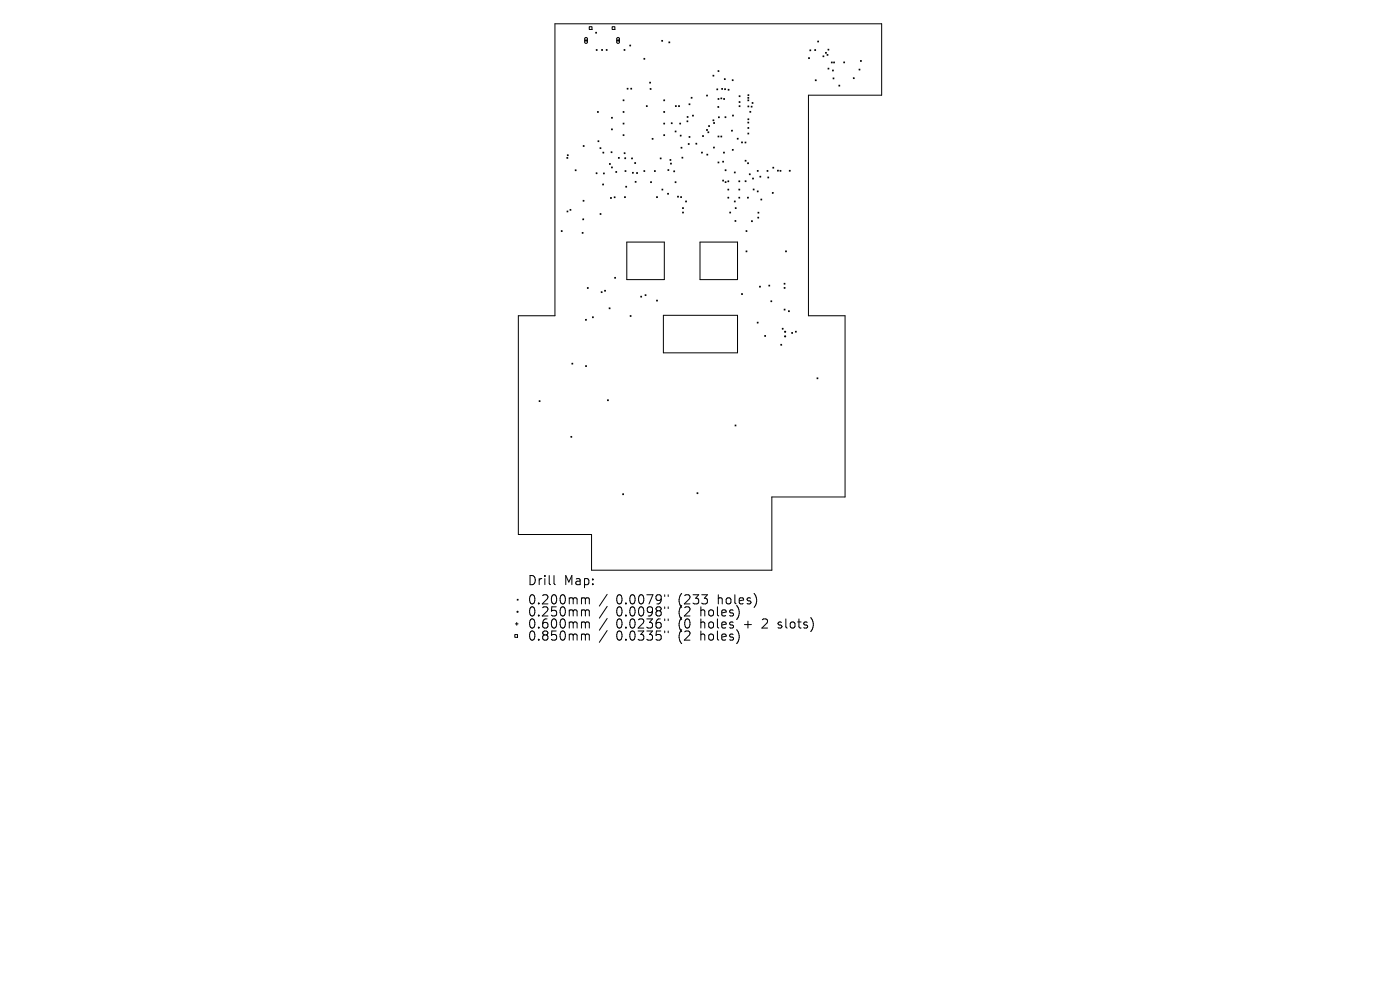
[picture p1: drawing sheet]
<svg xmlns="http://www.w3.org/2000/svg" width="297mm" height="210mm" viewBox="0 0 297 210" stroke-linecap="round" stroke-linejoin="round" font-family="sans-serif">
<defs><g id="words">
<g font-size="2.7">
<text x="111.9" y="124.4">Drill</text>
<text x="119.6" y="124.4">Map:</text>
<text x="111.9" y="128.5">0.200mm</text>
<text x="111.9" y="131">0.250mm</text>
<text x="130.7" y="128.5">0.0079&quot;</text>
<text x="130.7" y="131">0.0098&quot;</text>
<text x="144.1" y="128.5">(233</text>
<text x="144.1" y="131">(2</text>
<text x="148.9" y="131">holes)</text>
<text x="152.6" y="128.5">holes)</text>
<text x="111.9" y="133.6">0.600mm</text>
<text x="111.9" y="136.2">0.850mm</text>
<text x="130.7" y="133.6">0.0236&quot;</text>
<text x="130.7" y="136.2">0.0335&quot;</text>
<text x="144.1" y="133.6">(0</text>
<text x="144.1" y="136.2">(2</text>
<text x="148.9" y="133.6">holes</text>
<text x="148.9" y="136.2">holes)</text>
<text x="158.3" y="133.6">+</text>
<text x="162.4" y="133.6">2</text>
<text x="165.9" y="133.6">slots)</text>
</g>
</g></defs>
<g fill="none" stroke="#000" stroke-width=".21">
<path d="M117.7 5h69.3v15.2h-15.5v46.8h7.8v38.4h-15.6v15.6h-38.2v-7.6h-15.5v-46.4h7.7zM124 8.6h.6M124.1 8h.3l.2 .2v.8l-.2 .2-.4-.2zM124.3 8.3v.6M125 5.7h.6v.6h-.6zM126.4 6.8l.2 .2M126.5 10.5l.2 .2M126.6 6.8l-.2 .2M126.7 10.5l-.2 .2M127.6 10.5l.2 .2M127.8 10.5l-.2 .2M128.6 10.5l.2 .2"/>
<path d="M128.8 10.5l-.2 .2M129.9 5.7h.5v.6h-.5zM130.8 8.6h.6M130.9 8h.3l.2 .2v.8l-.2 .2-.4-.2zM131.1 8.3v.6M132.4 10.5l.2 .2M132.6 10.5l-.2 .2M133 18.7l.2 .2M133.2 18.7l-.2 .2M133.6 9.6l.2 .2M133.8 9.6l-.2 .2M133.8 18.7l.2 .2"/>
<path d="M134 18.7l-.2 .2M136.6 12.4l.2 .2M136.8 12.4l-.2 .2M137.8 17.4l.2 .2M137.9 18.8l.2 .2M138 17.4l-.2 .2M138.1 18.8l-.2 .2M140.4 8.6l.2 .2M140.6 8.6l-.2 .2M141.9 8.9l.2 .2M142.1 8.9l-.2 .2M151.2 16l.2 .1"/>
<path d="M151.4 16l-.2 .1M152.1 18.9l.2 .2M152.3 18.9l-.2 .2M152.3 15l.2 .2M152.5 15l-.2 .2M153.1 18.8l.2 .2M153.3 18.8l-.2 .2M153.7 16.7l.2 .2M153.7 18.8l.2 .2M153.9 16.7l-.2 .2M153.9 18.8l-.2 .2M154.5 18.9l.2 .2"/>
<path d="M154.7 18.9l-.2 .2M155.3 16.9l.2 .2M155.5 16.9l-.2 .2M171.5 12.2l.2 .2M171.7 12.2l-.2 .2M171.8 10.6l.2 .2M172 10.6l-.2 .2M172.8 10.5l.2 .2M173 16.9l.1 .2M173 10.5l-.2 .2M173.1 16.9l-.1 .2M173.5 8.7l.2 .2"/>
<path d="M173.7 8.7l-.2 .2M174.6 11.9l.2 .1M174.8 11.9l-.2 .1M175.1 11.1l.2 .2M175.3 11.1l-.2 .2M175.5 11.5l.1 .2M175.6 11.5l-.1 .2M175.7 10.4l.1 .2M175.7 14.5l.1 .2M175.8 10.4l-.1 .2M175.8 14.5l-.1 .2M176.4 13.2l.2 .1"/>
<path d="M176.6 13.2l-.2 .1M176.6 14.9l.2 .2M176.7 16.5l.2 .2M176.8 14.9l-.2 .2M176.8 13.2l.2 .1M176.9 16.5l-.2 .2M177 13.2l-.2 .1M178 18.1l.2 .2M178.2 18.1l-.2 .2M179 13.1l.2 .2M179.2 13.1l-.2 .2M181 16.5l.2 .2"/>
<path d="M181.2 16.5l-.2 .2M182.2 14.7l.2 .2M182.4 14.7l-.2 .2M182.5 12.8l.2 .2M182.7 12.8l-.2 .2M120.3 33.4l.2 .2M120.4 32.8l.1 .2M120.5 33.4l-.2 .2M120.5 32.8l-.1 .2M122 36l.2 .2M122.2 36l-.2 .2M123.7 30.9l.2 .2"/>
<path d="M123.9 30.9l-.2 .2M126.5 36.7l.2 .2M126.7 36.7l-.2 .2M126.7 23.7l.2 .1M126.9 29.9l.2 .2M126.9 23.7l-.2 .1M127.1 29.9l-.2 .2M127.3 31.3l.2 .2M127.5 31.3l-.2 .2M127.9 39l.1 .2M127.9 32.3l.2 .2M128 36.7l.2 .2"/>
<path d="M128 39l-.1 .2M128.1 32.3l-.2 .2M128.2 36.7l-.2 .2M129.3 34.7l.2 .2M129.5 34.7l-.2 .2M129.6 32.2l.2 .2M129.7 35.4l.2 .2M129.7 24.9l.2 .2M129.7 27.3l.2 .2M129.8 32.2l-.2 .2M129.9 35.4l-.2 .2M129.9 24.9l-.2 .2"/>
<path d="M129.9 27.3l-.2 .2M130.6 36.4l.2 .2M130.8 36.4l-.2 .2M131.2 33.4l.2 .2M131.4 33.4l-.2 .2M132.2 21.2l.2 .2M132.2 23.7l.2 .1M132.2 26.1l.2 .2M132.2 28.6l.2 .2M132.4 21.2l-.2 .2M132.4 23.7l-.2 .1M132.4 26.1l-.2 .2"/>
<path d="M132.4 28.6l-.2 .2M132.4 32.4l.2 .2M132.5 33.5l.2 .2M132.6 36.2l.2 .2M132.6 32.4l-.2 .2M132.7 33.5l-.2 .2M132.8 39.5l.1 .2M132.8 36.2l-.2 .2M132.9 39.5l-.1 .2M134 33.5l.2 .2M134.2 36.6l.2 .1M134.2 33.5l-.2 .2"/>
<path d="M134.4 36.6l-.2 .1M134.7 34.5l.1 .2M134.7 38.5l.2 .2M134.8 34.5l-.1 .2M134.9 38.5l-.2 .2M135.1 36.6l.1 .2M135.2 36.6l-.1 .2M136.6 36.2l.2 .2M136.8 36.2l-.2 .2M137.1 22.4l.2 .2M137.3 22.4l-.2 .2M138 38.6l.2 .1"/>
<path d="M138.2 38.6l-.2 .1M138.3 29.4l.2 .1M138.5 29.4l-.2 .1M138.8 36.2l.2 .2M139 36.2l-.2 .2M140.1 33.5l.2 .2M140.3 33.5l-.2 .2M140.8 23.7l.2 .1M140.8 26.1l.2 .2M140.8 21.2l.2 .2M140.8 28.6l.2 .2M141 26.1l-.2 .2"/>
<path d="M141 21.2l-.2 .2M141 23.7l-.2 .1M141 28.6l-.2 .2M141.7 36l.2 .2M141.9 36l-.2 .2M142.1 33.8l.2 .2M142.2 34.6l.2 .2M142.3 33.8l-.2 .2M142.4 26l.2 .2M142.4 34.6l-.2 .2M142.6 26l-.2 .2M142.9 36.2l.2 .2"/>
<path d="M143.1 36.2l-.2 .2M143.2 38.6l.2 .2M143.2 27.8l.2 .2M143.3 22.4l.2 .2M143.4 38.6l-.2 .2M143.4 27.8l-.2 .2M143.5 22.4l-.2 .2M144 22.4l.1 .2M144.1 22.4l-.1 .2M144.2 26.1l.2 .2M144.3 28.7l.2 .2M144.4 26.1l-.2 .2"/>
<path d="M144.5 31.2l.2 .2M144.5 28.7l-.2 .2M144.7 31.2l-.2 .2M144.7 33.4l.2 .1M144.9 33.4l-.2 .1M145.7 25.6l.2 .2M145.8 24.7l.2 .2M145.9 25.6l-.2 .2M146 24.7l-.2 .2M146 30.4l.2 .2M146.2 22l.2 .2M146.2 29l.2 .1"/>
<path d="M146.2 30.4l-.2 .2M146.4 22l-.2 .2M146.4 29l-.2 .1M146.6 20.6l.2 .2M146.8 20.6l-.2 .2M146.9 24.4l.2 .2M147.1 24.4l-.2 .2M147.6 30.4l.2 .2M147.8 30.4l-.2 .2M148.8 32.3l.2 .2M149 32.3l-.2 .2M149 28.8l.2 .2"/>
<path d="M149.2 28.8l-.2 .2M149.9 27.5l.2 .2M149.9 20.2l.2 .2M150 32.7l.2 .2M150.1 27.5l-.2 .2M150.1 20.2l-.2 .2M150.2 32.7l-.2 .2M150.2 28l.2 .2M150.3 26.6l.2 .2M150.4 28l-.2 .2M150.5 26.6l-.2 .2M151.2 25.4l.2 .2"/>
<path d="M151.4 31.2l.2 .2M151.4 26l.2 .2M151.4 25.4l-.2 .2M151.6 31.2l-.2 .2M151.6 26l-.2 .2M152.3 22.6l.2 .2M152.3 34.4l.2 .2M152.3 20.9l.2 .2M152.3 28.9l.2 .2M152.4 24.8l.2 .2M152.5 22.6l-.2 .2M152.5 34.4l-.2 .2"/>
<path d="M152.5 20.9l-.2 .2M152.5 28.9l-.2 .2M152.6 24.8l-.2 .2M152.9 28.9l.2 .2M152.9 20.8l.2 .2M153.1 20.8l-.2 .2M153.1 28.9l-.2 .2M153.3 34.2l.2 .2M153.3 38.2l.2 .2M153.5 32.3l.2 .2M153.5 34.2l-.2 .2M153.5 38.2l-.2 .2"/>
<path d="M153.5 20.9l.2 .2M153.7 32.3l-.2 .2M153.7 20.9l-.2 .2M153.8 24.8l.2 .2M153.8 38.5l.2 .2M153.8 36l.2 .2M154 24.8l-.2 .2M154 38.5l-.2 .2M154 36l-.2 .2M154.4 38.4l.2 .2M154.6 38.4l-.2 .2M155.2 27.6l.2 .2"/>
<path d="M155.4 31.7l.1 .2M155.4 27.6l-.2 .2M155.4 24.4l.2 .2M155.5 31.7l-.1 .2M155.6 24.4l-.2 .2M155.8 36.5l.2 .2M156 36.5l-.2 .2M156.4 29.3l.2 .2M156.6 29.3l-.2 .2M156.7 38.4l.2 .2M156.8 22.4l.2 .2M156.8 21.6l.2 .1"/>
<path d="M156.8 20.3l.2 .2M156.9 38.4l-.2 .2M157 22.4l-.2 .2M157 21.6l-.2 .1M157 20.3l-.2 .2M157.3 30.1l.2 .2M157.5 30.1l-.2 .2M158 30.1l.2 .2M158.1 38.3l.2 .2M158.1 34l.2 .2M158.2 30.1l-.2 .2M158.3 38.3l-.2 .2"/>
<path d="M158.3 34l-.2 .2M158.6 34.5l.2 .2M158.7 25.9l.1 .2M158.7 20.7l.2 .2M158.7 28.2l.2 .2M158.7 21.2l.2 .2M158.7 27.1l.2 .1M158.7 25.2l.2 .2M158.7 22.5l.2 .2M158.7 20.1l.2 .2M158.8 34.5l-.2 .2M158.8 25.9l-.1 .2"/>
<path d="M158.9 20.7l-.2 .2M158.9 28.2l-.2 .2M158.9 21.2l-.2 .2M158.9 27.1l-.2 .1M158.9 25.2l-.2 .2M158.9 22.5l-.2 .2M158.9 20.1l-.2 .2M159 36.9l.2 .2M159.1 23.6l.2 .2M159.2 36.9l-.2 .2M159.3 23.6l-.2 .2M159.4 22.5l.1 .2"/>
<path d="M159.5 22.5l-.1 .2M159.5 21.7l.2 .2M159.7 37.8l.1 .2M159.7 21.7l-.2 .2M159.8 37.8l-.1 .2M160.6 36.2l.2 .1M160.8 36.2l-.2 .1M161.2 37.4l.2 .2M161.4 37.4l-.2 .2M162.7 36.2l.2 .1M162.9 37.6l.2 .1M162.9 36.2l-.2 .1"/>
<path d="M163.1 37.6l-.2 .1M164 35.5l.1 .2M164.1 35.5l-.1 .2M164.9 36.1l.2 .2M165.1 36.1l-.2 .2M165.5 36.1l.2 .2M165.7 36.1l-.2 .2M167.4 36.1l.2 .2M167.6 36.1l-.2 .2M119.1 48.9l.2 .2M119.3 48.9l-.2 .2M120.3 44.8l.2 .2"/>
<path d="M120.5 44.8l-.2 .2M120.9 44.4l.2 .2M121.1 44.4l-.2 .2M123.5 49.3l.2 .2M123.6 46.4l.2 .2M123.7 49.3l-.2 .2M123.7 42.5l.2 .2M123.8 46.4l-.2 .2M123.9 42.5l-.2 .2M127.3 45.3l.2 .2M127.5 45.3l-.2 .2M129.5 41.9l.2 .2"/>
<path d="M129.7 41.9l-.2 .2M130.3 41.8l.2 .1M130.4 58.8l.2 .2M130.5 41.8l-.2 .1M130.6 58.8l-.2 .2M132.5 41.7l.2 .2M132.7 41.7l-.2 .2M133 51.4h7.9v7.9h-7.9zM139.3 41.7l.2 .2M139.5 41.7l-.2 .2M140.4 40.1l.2 .2M140.6 40.1l-.2 .2"/>
<path d="M141.6 41l.2 .2M141.8 41l-.2 .2M143.7 41.6l.2 .2M143.9 41.6l-.2 .2M144.4 41.7l.2 .2M144.6 41.7l-.2 .2M144.8 44.1l.2 .1M144.8 45l.2 .2M145 44.1l-.2 .1M145 45l-.2 .2M145.4 42.6l.2 .2M145.6 42.6l-.2 .2"/>
<path d="M148.5 51.4h8v7.9h-8zM154.4 40.1l.2 .2M154.4 41.8l.2 .2M154.6 40.1l-.2 .2M154.6 41.8l-.2 .2M154.8 45l.2 .2M155 45l-.2 .2M155.8 42.6l.2 .2M155.9 46.8l.2 .2M156 42.6l-.2 .2M156 44.1l.2 .1M156.1 46.8l-.2 .2"/>
<path d="M156.2 44.1l-.2 .1M156.7 40.1l.2 .2M156.7 41.8l.2 .2M156.9 40.1l-.2 .2M156.9 41.8l-.2 .2M158.3 48.9l.2 .2M158.3 53.2l.2 .2M158.5 48.9l-.2 .2M158.5 53.2l-.2 .2M158.6 41.8l.2 .2M158.8 41.8l-.2 .2M159.4 46.8l.2 .2"/>
<path d="M159.6 46.8l-.2 .2M159.8 40.1l.2 .2M160 40.1l-.2 .2M160.6 40.5l.2 .2M160.8 46.1l.2 .2M160.8 45l.2 .2M160.8 40.5l-.2 .2M161 46.1l-.2 .2M161 45l-.2 .2M161.4 42.2l.2 .2M161.6 42.2l-.2 .2M163.8 40.8l.2 .2"/>
<path d="M164 40.8l-.2 .2M166.7 53.2l.1 .2M166.8 53.2l-.1 .2M121.3 77l.2 .2M121.5 77l-.2 .2M124.2 67.7l.2 .2M124.2 77.6l.2 .2M124.4 67.7l-.2 .2M124.4 77.6l-.2 .2M124.6 61l.2 .2M124.8 61l-.2 .2M125.7 67.2l.2 .2"/>
<path d="M125.9 67.2l-.2 .2M127.5 61.9l.2 .2M127.7 61.9l-.2 .2M128.3 61.6l.2 .2M128.5 61.6l-.2 .2M129.2 65.3l.2 .2M129.4 65.3l-.2 .2M133.7 66.9l.2 .2M133.9 66.9l-.2 .2M135.9 62.8l.2 .2M136.1 62.8l-.2 .2M136.9 62.5l.1 .2"/>
<path d="M137 62.5l-.1 .2M139.3 63.7l.2 .2M139.5 63.7l-.2 .2M140.7 66.9h15.8v7.9h-15.8zM157.3 62.3l.2 .2M157.5 62.3l-.2 .2M160.6 68.3l.2 .2M160.8 68.3l-.2 .2M161.1 60.7l.2 .2M161.3 60.7l-.2 .2M162.2 71.2l.2 .2M162.4 71.2l-.2 .2"/>
<path d="M163.1 60.5l.2 .2M163.3 60.5l-.2 .2M163.5 63.8l.2 .2M163.7 63.8l-.2 .2M165.6 73l.2 .2M165.8 73l-.2 .2M165.9 69.6l.2 .2M166.1 69.6l-.2 .2M166.3 60.1l.2 .2M166.3 61l.2 .2M166.4 65.6l.1 .2M166.5 60.1l-.2 .2"/>
<path d="M166.5 61l-.2 .2M166.5 65.6l-.1 .2M167.3 65.9l.2 .2M167.5 65.9l-.2 .2M168 70.5l.1 .2M168.1 70.5l-.1 .2M168.7 70.3l.2 .2M168.9 70.3l-.2 .2M114.4 85l.2 .2M114.6 85l-.2 .2M121.1 92.6l.2 .2M121.3 92.6l-.2 .2"/>
<path d="M128.9 84.8l.2 .2M129.1 84.8l-.2 .2M155.9 90.2l.2 .2M156.1 90.2l-.2 .2M173.3 80.2l.2 .1M173.5 80.2l-.2 .1M132.1 104.7l.2 .2M132.3 104.7l-.2 .2M147.9 104.5l.2 .2M148.1 104.5l-.2 .2M109.2 134.6h.6v.6h-.6zM109.3 132.3h.6"/>
<path d="M109.6 132.1v.5M109.7 127.1l.2 .2M109.9 127.1l-.2 .2M117.5 122.1v1.7l.3 .2M123.6 126.8l.5 .1 .1 .2M123.6 129.4l.5 .1 .1 .2M123.6 131.9h.3l.3 .3M123.6 134.5l.5 .1 .1 .2M124.2 127.1l.3-.3 .4 .1 .1 1.2M124.2 127.1v1M124.2 129.7v1M124.2 132.2v1"/>
<path d="M124.2 134.8v1M124.2 129.7l.3-.3 .4 .1 .1 1.2M124.2 132.2l.3-.3 .4 .1 .1 1.2M124.2 134.8l.3-.3 .4 .1 .1 1.2M128.8 126.1l-1.7 2.5M128.8 128.6l-1.7 2.5M128.8 131.2l-1.7 2.5M128.8 133.8l-1.7 2.5M141 126.2v.3M141 128.7v.4M141 131.3v.4M141 133.9v.3"/>
<path d="M141.8 126.2v.3M141.8 128.7v.4M141.8 131.3v.4M141.8 133.9v.3M165.1 133.1l.1 .1M165.1 132v.5"/>
<circle cx="166.6" cy="71.4" r=".12"/>
<circle cx="166.6" cy="70.4" r=".12"/>
<circle cx="109.8" cy="129.8" r=".12"/>
</g>
<use href="#words"/>
</svg>
